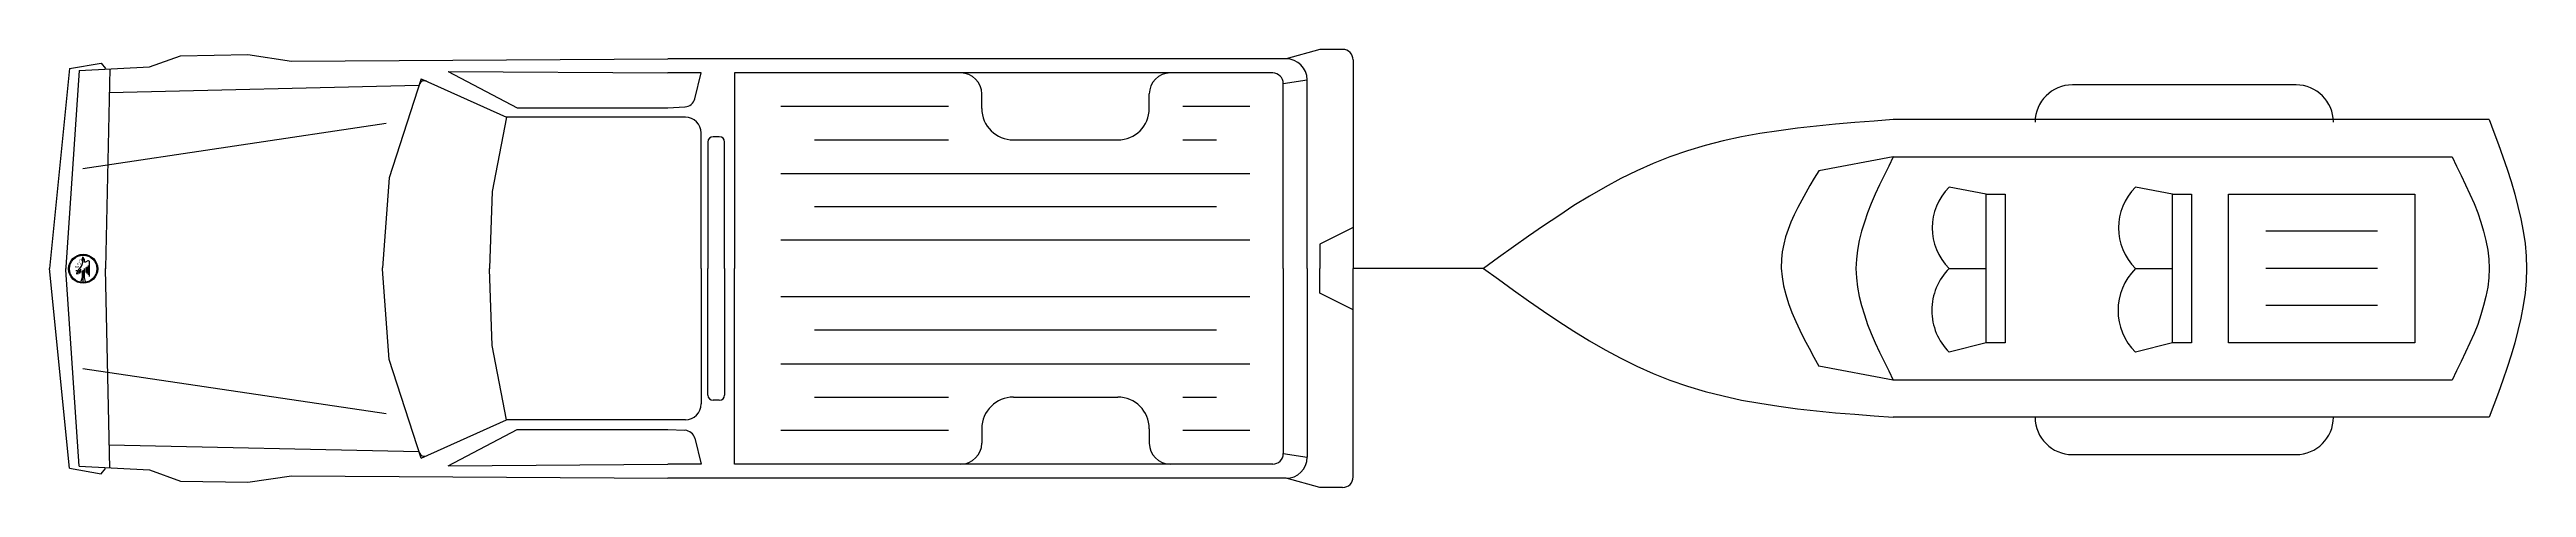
# Model space of a CAD drawing. Extents: x -2.4 to 8.5, y -1 to 0.9.
import ezdxf
from ezdxf.enums import TextEntityAlignment as Align

# ---------------------------------------------------------------- set-up
doc = ezdxf.new("R2010")
doc.units = 0
doc.header["$MEASUREMENT"] = 0
doc.layers.add('AUTOS', color=1, linetype='CONTINUOUS')

msp = doc.modelspace()

# ---------------------------------------------------------------- linework, layer by layer
at = {"layer": 'AUTOS'}
for points in [[(-2.273, 0.86), (-2.134, 0.883)], [(-2.231, 0.851), (-1.923, 0.867)], [(-2.134, 0.883), (-2.116, 0.86)], [(-1.923, 0.867), (-1.788, 0.916)], [(-1.788, 0.916), (-1.494, 0.921)], [(-1.494, 0.921), (-1.303, 0.892)], [(-1.303, 0.892), (0.339, 0.903)], [(3.038, 0.903), (0.339, 0.903)], [(3.185, 0.944), (3.038, 0.903)], [(3.285, 0.944), (3.185, 0.944)], [(3.331, 0.898), (3.331, -0.014)], [(-2.273, 0.86), (-2.36, -0.014)], [(-2.231, 0.851), (-2.288, -0.008), (-2.288, -0.014)], [(-2.096, 0.859), (-2.116, -0.012)], [(-2.1, 0.756), (-0.748, 0.787)], [(-0.738, 0.815), (-0.877, 0.383)], [(-0.738, 0.815), (-0.365, 0.648)], [(-0.62, 0.848), (0.339, 0.841)], [(-0.62, 0.848), (-0.318, 0.689)], [(0.485, 0.841), (0.339, 0.841)], [(0.457, 0.728), (0.485, 0.841)], [(0.631, 0.841), (0.631, -0.014)], [(2.98, 0.841), (0.631, 0.841)], [(1.618, 0.841), (1.564, 0.841)], [(2.734, 0.841), (2.533, 0.841)], [(3.026, 0.795), (3.13, 0.811)], [(3.026, -0.014), (3.026, 0.795)], [(3.13, -0.014), (3.13, 0.811)], [(7.447, 0.789), (6.471, 0.789)], [(-0.318, 0.689), (0.339, 0.689)], [(0.339, 0.689), (0.414, 0.693)], [(1.564, 0.695), (0.832, 0.695)], [(1.71, 0.686), (1.71, 0.749)], [(2.441, 0.686), (2.441, 0.749)], [(2.88, 0.695), (2.588, 0.695)], [(-2.214, 0.423), (-0.89, 0.621)], [(-0.365, 0.648), (-0.427, 0.323)], [(0.416, 0.648), (-0.365, 0.648)], [(0.485, -0.014), (0.485, 0.579)], [(0.564, 0.562), (0.537, 0.562)], [(0.979, 0.548), (1.564, 0.548)], [(1.848, 0.548), (2.303, 0.548)], [(2.588, 0.548), (2.734, 0.548)], [(5.689, 0.637), (5.605, 0.63), (5.521, 0.624), (5.437, 0.617), (5.354, 0.609), (5.271, 0.599), (5.189, 0.588), (5.107, 0.576), (5.026, 0.561), (4.946, 0.544), (4.868, 0.524), (4.79, 0.5), (4.713, 0.474), (4.641, 0.445), (4.57, 0.413), (4.5, 0.379), (4.431, 0.341), (4.363, 0.302), (4.295, 0.261), (4.229, 0.217), (4.162, 0.173), (4.096, 0.127), (4.031, 0.081), (3.965, 0.034), (3.9, -0.014)], [(8.29, 0.637), (5.689, 0.637)], [(6.309, 0.626), (6.309, 0.626)], [(7.609, 0.626), (7.609, 0.626)], [(8.29, 0.637), (8.311, 0.582), (8.331, 0.528), (8.35, 0.474), (8.369, 0.42), (8.386, 0.366), (8.402, 0.311), (8.416, 0.257), (8.429, 0.203), (8.439, 0.149), (8.447, 0.095), (8.451, 0.04), (8.453, -0.014), (8.451, -0.068), (8.447, -0.122), (8.439, -0.176), (8.429, -0.231), (8.416, -0.285), (8.402, -0.339), (8.386, -0.393), (8.369, -0.447), (8.35, -0.502), (8.331, -0.556), (8.311, -0.61), (8.29, -0.664)], [(0.514, 0.539), (0.514, -0.014)], [(0.587, -0.014), (0.587, 0.539)], [(5.689, 0.474), (5.364, 0.413)], [(5.689, 0.474), (5.669, 0.433), (5.649, 0.393), (5.629, 0.352), (5.61, 0.311), (5.593, 0.271), (5.577, 0.23), (5.563, 0.189), (5.55, 0.149), (5.54, 0.108), (5.533, 0.067), (5.528, 0.027), (5.526, -0.014), (5.528, -0.054), (5.533, -0.095), (5.54, -0.136), (5.55, -0.176), (5.563, -0.217), (5.577, -0.258), (5.593, -0.298), (5.61, -0.339), (5.629, -0.38), (5.649, -0.42), (5.669, -0.461), (5.689, -0.502)], [(5.689, 0.474), (8.128, 0.474)], [(8.128, 0.474), (8.148, 0.433), (8.168, 0.393), (8.187, 0.352), (8.206, 0.311), (8.224, 0.271), (8.24, 0.23), (8.254, 0.189), (8.266, 0.149), (8.276, 0.108), (8.284, 0.067), (8.289, 0.027), (8.29, -0.014), (8.289, -0.054), (8.284, -0.095), (8.276, -0.136), (8.266, -0.176), (8.254, -0.217), (8.24, -0.258), (8.224, -0.298), (8.206, -0.339), (8.187, -0.38), (8.168, -0.42), (8.148, -0.461), (8.128, -0.502)], [(-0.877, 0.383), (-0.907, -0.011)], [(0.832, 0.402), (2.88, 0.402)], [(5.364, 0.413), (5.344, 0.381), (5.325, 0.349), (5.307, 0.317), (5.289, 0.285), (5.272, 0.253), (5.256, 0.221), (5.242, 0.189), (5.23, 0.156), (5.219, 0.124), (5.211, 0.092), (5.204, 0.059), (5.201, 0.027), (5.2, -0.012), (5.204, -0.05), (5.21, -0.089), (5.22, -0.128), (5.232, -0.167), (5.246, -0.206), (5.263, -0.245), (5.281, -0.284), (5.3, -0.323), (5.321, -0.362), (5.342, -0.401), (5.364, -0.441)], [(6.095, 0.311), (5.933, 0.342)], [(6.908, 0.311), (6.746, 0.342)], [(-0.427, 0.323), (-0.439, -0.012)], [(2.734, 0.256), (0.979, 0.256)], [(6.177, 0.311), (6.177, -0.339), (6.095, -0.339), (6.095, 0.311), (6.177, 0.311)], [(6.99, 0.311), (6.99, -0.339), (6.908, -0.339), (6.908, 0.311), (6.99, 0.311)], [(7.965, 0.311), (7.965, -0.339), (7.152, -0.339), (7.152, 0.311), (7.965, 0.311)], [(2.88, 0.11), (0.832, 0.11)], [(3.331, 0.166), (3.185, 0.093), (3.185, -0.014)], [(7.803, 0.149), (7.315, 0.149)], [(-2.221, -0.003), (-2.217, 0.004), (-2.215, 0.014), (-2.216, 0.025), (-2.216, 0.032)], [(-2.215, 0.034), (-2.217, 0.034)], [(-2.211, 0.028), (-2.212, 0.028), (-2.212, 0.032)], [(-2.21, 0.025), (-2.21, 0.022)], [(-2.203, 0.014), (-2.207, 0.014), (-2.207, 0.024)], [(-2.192, 0.019), (-2.203, 0.014)], [(-2.191, 0), (-2.191, -0.042)], [(-2.186, -0.049), (-2.186, 0.015)], [(-2.273, -0.887), (-2.36, -0.014)], [(-2.231, -0.878), (-2.288, -0.019), (-2.288, -0.014)], [(-2.245, -0.023), (-2.242, -0.023), (-2.238, -0.025)], [(-2.241, -0.039), (-2.241, -0.032)], [(-2.238, -0.025), (-2.228, -0.014), (-2.221, -0.003)], [(-2.236, -0.028), (-2.236, -0.039)], [(-2.232, -0.025), (-2.232, -0.032)], [(-2.229, -0.021), (-2.229, -0.035)], [(-2.223, -0.032), (-2.223, -0.017)], [(-2.218, -0.025), (-2.218, -0.053), (-2.223, -0.07)], [(-2.213, -0.07), (-2.213, -0.021)], [(-2.208, -0.014), (-2.208, -0.053), (-2.204, -0.07)], [(-2.202, -0.01), (-2.202, -0.032)], [(-2.197, -0.007), (-2.197, -0.035)], [(-2.116, -0.014), (-2.116, -0.013)], [(-2.116, -0.014), (-2.116, -0.015)], [(-2.096, -0.886), (-2.116, -0.016)], [(-0.877, -0.411), (-0.907, -0.016)], [(-0.439, -0.014), (-0.439, -0.013)], [(-0.439, -0.014), (-0.439, -0.015)], [(-0.427, -0.35), (-0.439, -0.016)], [(0.485, -0.014), (0.485, -0.606)], [(0.514, -0.567), (0.514, -0.014)], [(0.587, -0.014), (0.587, -0.567)], [(0.631, -0.869), (0.631, -0.014)], [(3.026, -0.014), (3.026, -0.823)], [(3.13, -0.014), (3.13, -0.839)], [(3.331, -0.194), (3.185, -0.121), (3.185, -0.014)], [(3.9, -0.014), (3.829, -0.014), (3.76, -0.014), (3.692, -0.014), (3.627, -0.014), (3.566, -0.014), (3.51, -0.014), (3.459, -0.014), (3.416, -0.014), (3.381, -0.014), (3.354, -0.014), (3.337, -0.014), (3.331, -0.014), (3.331, -0.014), (3.331, -0.014), (3.331, -0.014), (3.331, -0.014), (3.331, -0.014), (3.331, -0.014), (3.331, -0.014), (3.331, -0.014), (3.331, -0.014), (3.331, -0.014), (3.331, -0.014), (3.331, -0.014)], [(3.331, -0.925), (3.331, -0.014)], [(3.9, -0.014), (3.965, -0.061), (4.031, -0.108), (4.096, -0.155), (4.162, -0.2), (4.229, -0.245), (4.295, -0.288), (4.363, -0.33), (4.431, -0.369), (4.5, -0.406), (4.57, -0.441), (4.641, -0.473), (4.713, -0.502), (4.79, -0.528), (4.868, -0.551), (4.946, -0.571), (5.026, -0.589), (5.107, -0.603), (5.189, -0.616), (5.271, -0.627), (5.354, -0.636), (5.437, -0.644), (5.521, -0.651), (5.605, -0.658), (5.689, -0.664)], [(5.933, -0.014), (6.095, -0.014)], [(6.746, -0.014), (6.908, -0.014)], [(7.803, -0.014), (7.315, -0.014)], [(2.88, -0.137), (0.832, -0.137)], [(7.803, -0.176), (7.315, -0.176)], [(2.734, -0.284), (0.979, -0.284)], [(-0.738, -0.843), (-0.877, -0.411)], [(-0.365, -0.675), (-0.427, -0.35)], [(0.832, -0.43), (2.88, -0.43)], [(6.095, -0.339), (5.933, -0.38)], [(6.908, -0.339), (6.746, -0.38)], [(-2.214, -0.451), (-0.89, -0.648)], [(5.689, -0.502), (5.364, -0.441)], [(8.128, -0.502), (5.689, -0.502)], [(0.564, -0.59), (0.537, -0.59)], [(0.979, -0.576), (1.564, -0.576)], [(1.848, -0.576), (2.303, -0.576)], [(2.588, -0.576), (2.734, -0.576)], [(-0.738, -0.843), (-0.365, -0.675)], [(-0.62, -0.876), (-0.318, -0.717)], [(0.416, -0.675), (-0.365, -0.675)], [(-0.318, -0.717), (0.339, -0.717)], [(0.339, -0.717), (0.414, -0.721)], [(0.457, -0.755), (0.485, -0.869)], [(1.564, -0.722), (0.832, -0.722)], [(1.71, -0.714), (1.71, -0.777)], [(2.441, -0.714), (2.441, -0.777)], [(2.88, -0.722), (2.588, -0.722)], [(8.29, -0.664), (5.689, -0.664)], [(6.309, -0.664), (6.309, -0.664)], [(7.609, -0.664), (7.609, -0.664)], [(-2.1, -0.784), (-0.748, -0.814)], [(3.026, -0.823), (3.13, -0.839)], [(6.471, -0.827), (7.447, -0.827)], [(-2.273, -0.887), (-2.134, -0.911)], [(-2.231, -0.878), (-1.923, -0.894)], [(-2.134, -0.911), (-2.116, -0.888)], [(-1.923, -0.894), (-1.788, -0.944)], [(-1.788, -0.944), (-1.494, -0.948)], [(-1.494, -0.948), (-1.303, -0.92)], [(-1.303, -0.92), (0.339, -0.931)], [(-0.62, -0.876), (0.339, -0.869)], [(0.485, -0.869), (0.339, -0.869)], [(3.038, -0.931), (0.339, -0.931)], [(2.98, -0.869), (0.631, -0.869)], [(1.618, -0.869), (1.564, -0.869)], [(2.734, -0.869), (2.533, -0.869)], [(3.185, -0.971), (3.038, -0.931)], [(3.285, -0.971), (3.185, -0.971)]]:
    msp.add_lwpolyline(points, dxfattribs=at)
for radius in [0.0634, 0.0599]:
    msp.add_circle((-2.213, -0.015), radius, dxfattribs=at)
for centre, radius, start, end in [((3.038, 0.811), 0.092, 0, 90), ((3.285, 0.898), 0.046, 0, 90), ((-0.724, 0.784), 0.023, 65.7973, 162.2544), ((1.618, 0.749), 0.092, 0, 90), ((2.533, 0.749), 0.092, 90, 180), ((2.98, 0.795), 0.046, 0, 90), ((6.471, 0.626), 0.163, 90, 180), ((7.447, 0.626), 0.163, 0, 90), ((0.412, 0.739), 0.046, 272.8676, 345.967), ((1.848, 0.686), 0.138, 180, 270), ((2.303, 0.686), 0.138, 270, 0), ((0.416, 0.579), 0.069, 0, 90), ((0.537, 0.539), 0.023, 90, 180), ((0.564, 0.539), 0.023, 0, 90), ((6.111, 0.164), 0.252, 135, 225), ((6.924, 0.164), 0.252, 135, 225), ((-2.214, 0.032), 0.00225, 0, 108.3813), ((-2.211, 0.024), 0.00449, 0, 90), ((-2.19, 0.015), 0.00449, 0, 111.8101), ((-2.105, -0.012), 0.0115, 178.7045, 181.2928), ((-2.105, -0.015), 0.0115, 178.7072, 181.2955), ((-0.896, -0.012), 0.0115, 175.5832, 184.4141), ((-0.896, -0.015), 0.0115, 175.586, 184.4167), ((-0.428, -0.012), 0.0115, 177.9958, 182.0015), ((-0.428, -0.015), 0.0115, 177.9985, 182.0042), ((6.116, -0.197), 0.259, 134.9994, 225.0001), ((6.929, -0.197), 0.259, 135.0001, 224.9994), ((0.416, -0.606), 0.069, 270, 0), ((0.537, -0.567), 0.023, 180, 270), ((0.564, -0.567), 0.023, 270, 0), ((1.848, -0.714), 0.138, 90, 180), ((2.303, -0.714), 0.138, 0, 90), ((0.412, -0.767), 0.046, 14.033, 87.1324), ((6.471, -0.664), 0.163, 180, 270), ((7.447, -0.664), 0.163, 270, 0), ((-0.724, -0.811), 0.023, 197.7455, 294.2027), ((1.618, -0.777), 0.092, 270, 0), ((2.533, -0.777), 0.092, 180, 270), ((2.98, -0.823), 0.046, 270, 0), ((3.038, -0.839), 0.092, 270, 0), ((3.285, -0.925), 0.046, 270, 0)]:
    msp.add_arc(centre, radius, start, end, dxfattribs=at)

# ---------------------------------------------------------------- texts
for s, height, p, p2 in [('C', 0.0158, (-2.238, 0.012), (-2.238, 0.002)), ('E', 0.0159, (-2.228, 0.027), (-2.228, 0.016)), ('D', 0.0159, (-2.249, -0.002), (-2.249, -0.012))]:
    msp.add_text(s, height=height, rotation=270, dxfattribs=at).set_placement(p, p2, align=Align.ALIGNED)

doc.saveas('drawing.dxf')
